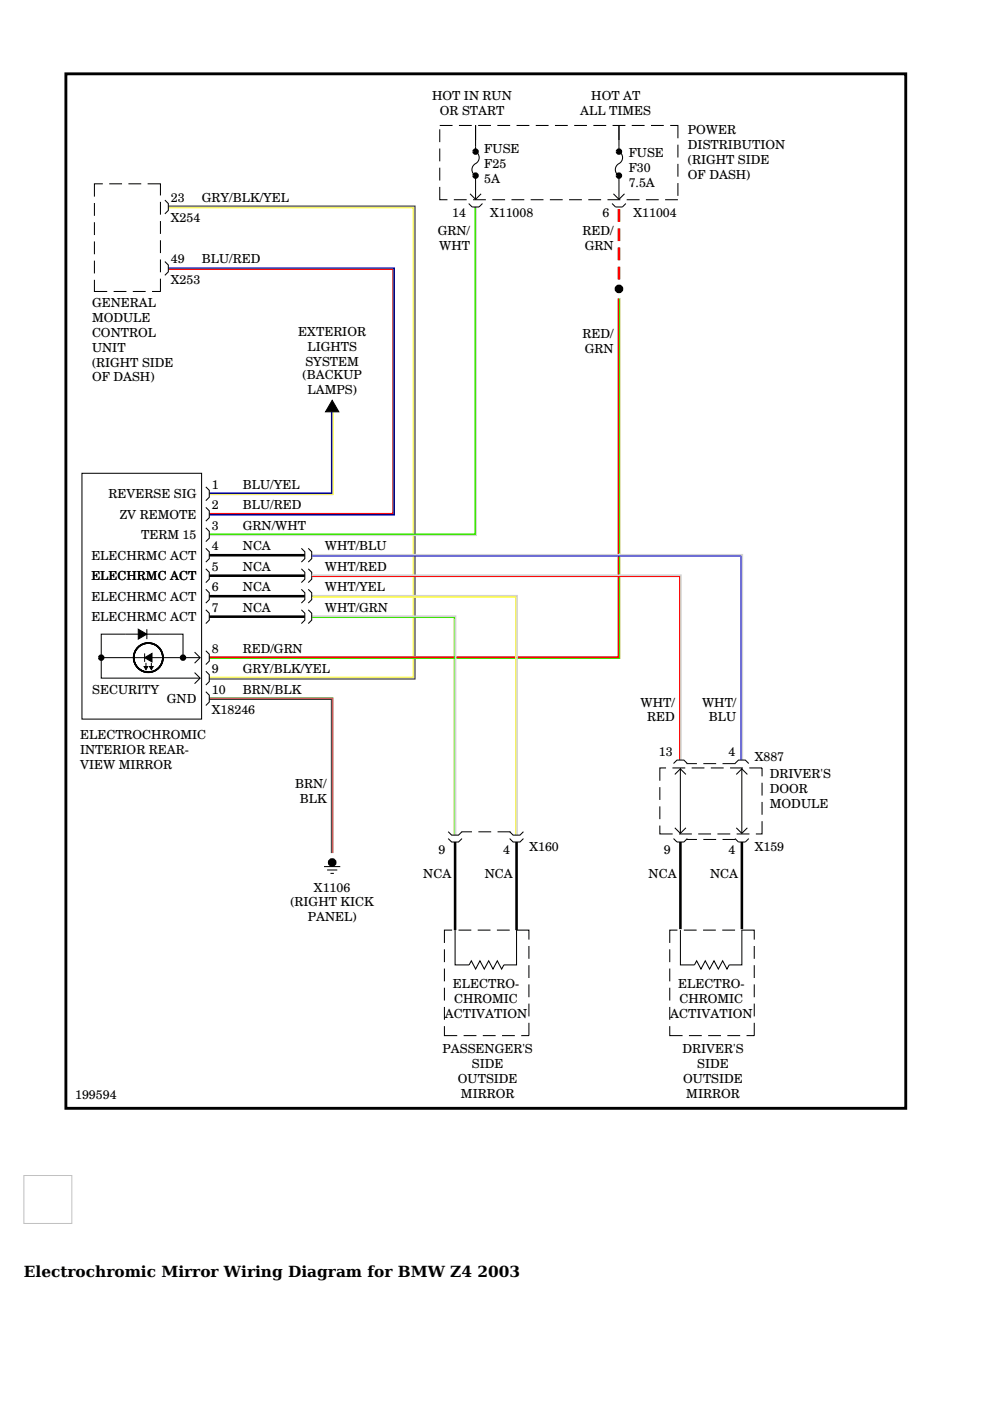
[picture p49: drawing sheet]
<svg xmlns="http://www.w3.org/2000/svg" width="210mm" height="297mm" viewBox="0 0 210 297" stroke-linecap="round" stroke-linejoin="round" font-family="sans-serif">
<defs><g id="words">
<g font-size="3.3">
<text x="5.1" y="270.8">Electrochromic Mirror Wiring Diagram for BMW Z4</text>
<text x="101.2" y="270.8">2003</text>
</g>
<g font-size="2.6">
<text x="91.6" y="21.3">HOT IN RUN</text>
<text x="125.4" y="21.3">HOT AT</text>
<text x="93.3" y="24.5">OR START</text>
<text x="123" y="24.5">ALL TIMES</text>
<text x="145.9" y="28.5">POWER</text>
<text x="102.7" y="32.4">FUSE</text>
<text x="102.7" y="35.6">F25</text>
<text x="133.3" y="33.2">FUSE</text>
<text x="145.9" y="31.6">DISTRIBUTION</text>
<text x="145.9" y="34.8">(RIGHT SIDE</text>
<text x="102.7" y="38.8">5A</text>
<text x="133.3" y="39.5">7.5A</text>
<text x="133.3" y="36.4">F30</text>
<text x="145.9" y="38">OF DASH)</text>
<text x="36.2" y="47.1">X254</text>
<text x="36.2" y="42.8">23</text>
<text x="42.8" y="42.8">GRY/BLK/YEL</text>
<text x="95.9" y="46">14</text>
<text x="103.9" y="46">X11008</text>
<text x="127.7" y="46">6</text>
<text x="134.3" y="46">X11004</text>
<text x="92.8" y="49.9">GRN/</text>
<text x="93.1" y="53.1">WHT</text>
<text x="123.5" y="49.9">RED/</text>
<text x="124" y="53.1">GRN</text>
<text x="36.2" y="55.8">49</text>
<text x="42.8" y="55.8">BLU/RED</text>
<text x="19.5" y="65.2">GENERAL</text>
<text x="36.2" y="60.2">X253</text>
<text x="19.5" y="68.4">MODULE</text>
<text x="19.5" y="71.5">CONTROL</text>
<text x="63.2" y="71.2">EXTERIOR</text>
<text x="123.5" y="71.6">RED/</text>
<text x="19.5" y="74.7">UNIT</text>
<text x="19.5" y="77.7">(RIGHT SIDE</text>
<text x="64.8" y="77.5">SYSTEM</text>
<text x="65.2" y="74.4">LIGHTS</text>
<text x="124" y="74.8">GRN</text>
<text x="19.5" y="80.9">OF DASH)</text>
<text x="64.1" y="80.4">(BACKUP</text>
<text x="65.2" y="83.6">LAMPS)</text>
<text x="23" y="105.7">REVERSE SIG</text>
<text x="44.9" y="107.9">2</text>
<text x="44.9" y="103.6">1</text>
<text x="51.5" y="107.9">BLU/RED</text>
<text x="51.5" y="103.6">BLU/YEL</text>
<text x="25.4" y="110">ZV REMOTE</text>
<text x="44.9" y="112.3">3</text>
<text x="51.5" y="112.3">GRN/WHT</text>
<text x="19.4" y="118.7">ELECHRMC ACT</text>
<text x="29.9" y="114.4">TERM 15</text>
<text x="44.9" y="116.6">4</text>
<text x="51.5" y="116.6">NCA</text>
<text x="68.9" y="116.6">WHT/BLU</text>
<text x="19.4" y="123">ELECHRMC ACT</text>
<text x="44.9" y="125.3">6</text>
<text x="44.9" y="121">5</text>
<text x="51.5" y="121">NCA</text>
<text x="51.5" y="125.3">NCA</text>
<text x="68.9" y="121">WHT/RED</text>
<text x="68.9" y="125.3">WHT/YEL</text>
<text x="19.4" y="127.4">ELECHRMC ACT</text>
<text x="19.4" y="131.7">ELECHRMC ACT</text>
<text x="44.9" y="129.7">7</text>
<text x="51.5" y="129.7">NCA</text>
<text x="68.9" y="129.7">WHT/GRN</text>
<text x="44.9" y="138.3">8</text>
<text x="44.9" y="142.7">9</text>
<text x="51.5" y="142.7">GRY/BLK/YEL</text>
<text x="51.5" y="138.3">RED/GRN</text>
<text x="19.5" y="147">SECURITY</text>
<text x="35.4" y="149.1">GND</text>
<text x="44.9" y="147">10</text>
<text x="51.5" y="147">BRN/BLK</text>
<text x="135.8" y="149.8">WHT/</text>
<text x="148.9" y="149.8">WHT/</text>
<text x="44.9" y="151.4">X18246</text>
<text x="137.2" y="153">RED</text>
<text x="150.3" y="153">BLU</text>
<text x="17" y="159.8">INTERIOR REAR-</text>
<text x="17" y="156.6">ELECTROCHROMIC</text>
<text x="139.7" y="160.4">13</text>
<text x="154.5" y="160.4">4</text>
<text x="160" y="161.3">X887</text>
<text x="17" y="163">VIEW MIRROR</text>
<text x="62.6" y="167.2">BRN/</text>
<text x="163.2" y="165">DRIVER'S</text>
<text x="63.6" y="170.3">BLK</text>
<text x="163.2" y="168.2">DOOR</text>
<text x="163.2" y="171.3">MODULE</text>
<text x="93" y="181">9</text>
<text x="106.7" y="181">4</text>
<text x="112.2" y="180.4">X160</text>
<text x="140.7" y="181">9</text>
<text x="154.5" y="181">4</text>
<text x="160" y="180.4">X159</text>
<text x="66.6" y="189.2">X1106</text>
<text x="89.7" y="186.2">NCA</text>
<text x="102.8" y="186.2">NCA</text>
<text x="137.5" y="186.2">NCA</text>
<text x="150.5" y="186.2">NCA</text>
<text x="61.6" y="192.1">(RIGHT KICK</text>
<text x="65.2" y="195.3">PANEL)</text>
<text x="96" y="209.5">ELECTRO-</text>
<text x="143.8" y="209.5">ELECTRO-</text>
<text x="94.3" y="215.8">ACTIVATION</text>
<text x="96.3" y="212.6">CHROMIC</text>
<text x="142.1" y="215.8">ACTIVATION</text>
<text x="144" y="212.6">CHROMIC</text>
<text x="93.8" y="223.3">PASSENGER'S</text>
<text x="100.1" y="226.5">SIDE</text>
<text x="144.7" y="223.3">DRIVER'S</text>
<text x="147.8" y="226.5">SIDE</text>
<text x="15.9" y="233">199594</text>
<text x="97.1" y="229.6">OUTSIDE</text>
<text x="97.7" y="232.8">MIRROR</text>
<text x="144.8" y="229.6">OUTSIDE</text>
<text x="145.5" y="232.8">MIRROR</text>
</g>
</g></defs>
<g fill="none" stroke="#000" stroke-width=".22">
<path d="M21.8 39h-1.8v2.7M23.2 39h2.7M27.2 39h2.7M31.3 39h2.7v2.4M93.2 39.6v2.7h1.7M93.2 26.6h2.8M93.2 27.4v2.7M93.2 31.5v2.7M93.2 35.6v2.7M97.3 26.6h2.7M100.8 26.5v5.6a1.52 1.52 0 0 1 .8 1.5 1.52 1.52 0 0 1-1.1 1.3 1.44 1.44 0 0 0 .3 2.3v5M101.4 26.6h2.7"/>
<path d="M105.5 26.6h2.7M109.5 26.6h2.7M113.6 26.6h2.7M117.7 26.6h2.7M121.7 26.6h2.8M125.8 26.6h2.7M129.9 26.6h2.7M131.2 26.5v5.6a1.52 1.52 0 0 1 .8 1.5 1.52 1.52 0 0 1-1.1 1.3 1.44 1.44 0 0 0 .3 2.3v5M134 26.6h2.7M138 26.6h2.7M142.1 26.6h1.6v2.7M143.7 30.7v2.7"/>
<path d="M143.7 34.7v2.8M143.7 38.8v2.7M20 59.3v2.5h2.7M20 43v2.8M20 47.1v2.7M20 51.2v2.7M20 55.3v2.7M34 42.8v2.7M34 46.9v2.7M34 50.9v2.8M34 55v2.7M34 59.1v2.7h-1.8"/>
<path d="M35 55.5l.7 .7v1.4l-.7 .8M35 42.4l.7 .8v1.4l-.7 .7M96.2 42.3h2.7M99.4 43.2l.7 .7h1.5l.7-.7M99.7 41.1l1.1 1.2 1.2-1.2M100.3 42.3h2.7M104.4 42.3h2.7M108.4 42.3h2.8M112.5 42.3h2.7M116.6 42.3h2.7M120.7 42.3h2.7M124.7 42.3h2.7"/>
<path d="M128.8 42.3h2.7M129.8 43.2l.7 .7h1.5l.7-.7M130.1 41.1l1.1 1.2 1.2-1.2M132.9 42.3h2.7M136.9 42.3h2.8M141 42.3h2.7M24.1 61.8h2.7M28.2 61.8h2.7M17.4 100.3h25.3v52.2h-25.3zM43.6 116.3l.8 .7v1.4l-.8 .8M43.6 111.9l.8 .7v1.5l-.8 .7M43.6 107.6l.8 .7v1.5l-.8 .7"/>
<path d="M43.6 103.2l.8 .8v1.4l-.8 .7M63.9 116.3l.7 .7v1.4l-.7 .8M65.4 116.3l.7 .7v1.4l-.7 .8M21.5 139.4v-4.9h17.3v4.9M28.4 139.4h-6.9v4.4h20.9M31.1 133.4v2.1M34.6 139.4h7.8M41.3 138.3l1.1 1.1-1.1 1.2M43.6 124.9l.8 .8v1.4l-.8 .8M43.6 138l.8 .7v1.5l-.8 .7M43.6 129.3l.8 .7v1.5l-.8 .7M43.6 120.6l.8 .7v1.5l-.8 .7"/>
<path d="M63.9 120.6l.7 .7v1.5l-.7 .7M63.9 129.3l.7 .7v1.5l-.7 .7M63.9 124.9l.7 .8v1.4l-.7 .8M65.4 120.6l.7 .7v1.5l-.7 .7M65.4 129.3l.7 .7v1.5l-.7 .7M65.4 124.9l.7 .8v1.4l-.7 .8M41.3 142.6l1.1 1.2-1.1 1.2M43.6 142.3l.8 .7v1.5l-.8 .7M43.6 146.7l.8 .7v1.5l-.8 .7M95 176.3l.8 .8h1.4l.7-.8M95 177.8l.8 .7h1.4l.7-.7M108.1 176.3l.7 .8h1.4l.8-.8"/>
<path d="M108.1 177.8l.7 .7h1.4l.8-.7M139.9 175v1.8h2.7M139.9 166.9v2.7M139.9 171v2.7M141.2 162.8h-1.3v2.7M142.6 162.8h2.7M142.8 161.9l.7-.7h1.5l.7 .7M142.8 177.8l.7 .7h1.5l.7-.7M143.1 175.5l1.2 1.2 1.1-1.2M143.1 164.2l1.2-1.2 1.1 1.2M144 176.8h2.7M144.3 162.8v13.9"/>
<path d="M146.6 162.8h2.8M148 176.8h2.8M150.7 162.8h2.7M152.1 176.8h2.7M154.8 162.8h2.7M155.8 161.9l.8-.7h1.4l.8 .7M155.8 177.8l.8 .7h1.4l.8-.7M156.1 164.2l1.2-1.2 1.2 1.2M156.1 175.5l1.2 1.2 1.2-1.2M156.2 176.8h2.7M157.3 162.8v13.9M158.9 162.8h2.7v1.8"/>
<path d="M161.6 174.1v2.7h-1.3M161.6 166v2.7M161.6 170v2.7M68.7 183.7h3.4M69.4 184.5h2.1M70.1 185.2h.7M95.9 197.2h-1.7v2.7M96.5 197.2v7.4h3l.4-.9 .9 1.8 1-1.8 .9 1.8 .9-1.8 .9 1.8 .9-1.8 1 1.8 .4-.9h2.7v-7.4M97.2 197.2h2.7M101.3 197.2h2.7M105.4 197.2h2.7M109.4 197.2h2.7v2"/>
<path d="M143.6 197.2h-1.6v2.7M144.3 197.2v7.4h2.9l.5-.9 .9 1.8 .9-1.8 1 1.8 .9-1.8 .9 1.8 .9-1.8 .9 1.8 .5-.9h2.7v-7.4M145 197.2h2.7M149.1 197.2h2.7M153.1 197.2h2.7M157.2 197.2h2.7v2M94.2 217.6v2h2.7M94.2 201.3v2.7M94.2 205.3v2.8M94.2 209.4v2.7M94.2 213.5v2.7M98.3 219.6h2.7"/>
<path d="M102.4 219.6h2.7M106.4 219.6h2.8M112.1 216.9v2.7h-1.6M112.1 200.6v2.7M112.1 204.6v2.8M112.1 208.7v2.7M112.1 212.8v2.7M142 217.6v2h2.7M142 201.3v2.7M142 205.3v2.8M142 209.4v2.7M142 213.5v2.7"/>
<path d="M146.1 219.6h2.7M150.1 219.6h2.8M154.2 219.6h2.7M159.9 200.6v2.7M159.9 204.6v2.8M159.9 208.7v2.7M159.9 212.8v2.7M159.9 216.9v2.7h-1.6"/>
</g>
<path d="M14 15.7h178v219.3h-178z" fill="none" stroke="#000" stroke-width=".61" stroke-linecap="butt"/>
<g fill="none" stroke="#000" stroke-width=".91" stroke-linecap="butt">
<circle cx="131.2" cy="61.3" r=".46"/>
<circle cx="70.4" cy="182.9" r=".46"/>
</g>
<path d="M131.2 44.3v2.7M131.2 48.4v2.7M131.2 52.5v2.7M131.2 56.5v2.8" fill="none" stroke="#f00" stroke-width=".54"/>
<path d="M35.7 43.9h52.1v99.9h-43.4" fill="none" stroke="#afafaf" stroke-width=".26"/>
<path d="M44.4 117.7h20.2M44.4 126.4h20.2M44.4 130.7h20.2M44.4 122.1h20.2M96.5 178.5v18.7M109.5 178.5v18.7M144.3 178.5v18.5M157.3 178.5v18.5" fill="none" stroke="#000" stroke-width=".54"/>
<g fill="none" stroke="#000" stroke-width=".21">
<path d="M70.4 84.9l1.4 2.4h-2.8zM28.3 139.4h6.3M29.3 133.4l1.8 1.1-1.8 1zM30.7 139.4l1.5-.9v1.8zM30.7 138.5v1.8M30.6 141.3h.7l-.3 .7zM30.9 140.5v.8M31.7 141.3h.8l-.4 .7zM32.1 140.5v.8M97.9 176.4h2.2M101.4 176.4h2.7M105.5 176.4h2.7"/>
<path d="M145.6 161.9h2.2M145.6 178h2.2M149.1 161.9h2.7M149.1 178h2.7M153.2 161.9h2.7M153.2 178h2.7"/>
<circle cx="31.4" cy="139.4" r="3.2"/>
<circle cx="31.4" cy="139.4" r="3.1"/>
<circle cx="31.4" cy="139.4" r="3"/>
</g>
<path d="M35.7 43.7h52.3v100.3h-43.6M44.4 148.3h25.9v32.6" fill="none" stroke="#323232" stroke-width=".21"/>
<path d="M35.7 44.1h51.9v99.5h-43.2M70.6 87.3v17.6h-26.2M66.1 126.6h43.2v50.5" fill="none" stroke="#ff0" stroke-width=".21"/>
<path d="M35.7 56.8h47.9v52.3h-39.2M70.3 87.3v17.3h-25.9" fill="none" stroke="#00f" stroke-width=".36"/>
<path d="M35.7 57.1h47.6v51.8h-38.9M66.1 122.2h78v39" fill="none" stroke="#f00" stroke-width=".21"/>
<path d="M100.7 43.9v69.4h-56.3" fill="none" stroke="#39e500" stroke-width=".36"/>
<path d="M101 43.9v69.7h-56.6" fill="none" stroke="#d2d2d2" stroke-width=".21"/>
<path d="M131.1 63.3v76h-86.7" fill="none" stroke="#f00" stroke-width=".36"/>
<path d="M131.4 63.3v76.3h-87M66.1 130.9h30.2v46.2" fill="none" stroke="#39e500" stroke-width=".21"/>
<path d="M44.4 148h26.1v32.9" fill="none" stroke="#b28600" stroke-width=".36"/>
<path d="M66.1 117.6h91.3v43.6M66.1 122h78.3v39.2M66.1 126.3h43.5v50.8M66.1 130.7h30.5v46.4" fill="none" stroke="#d2d2d2" stroke-width=".36"/>
<path d="M66.1 117.9h91v43.3" fill="none" stroke="#00f" stroke-width=".21"/>
<g fill="none" stroke="#000" stroke-width=".68" stroke-linecap="butt">
<circle cx="100.8" cy="37.2" r=".34"/>
<circle cx="100.8" cy="32.1" r=".34"/>
<circle cx="131.2" cy="37.2" r=".34"/>
<circle cx="131.2" cy="32.1" r=".34"/>
<circle cx="21.5" cy="139.4" r=".34"/>
<circle cx="38.8" cy="139.4" r=".34"/>
</g>
<path d="M70.4 84.9l1.4 2.4h-2.8zM29.3 133.4l1.8 1.1-1.8 1zM30.6 141.3h.7l-.3 .7zM31.7 141.3h.8l-.4 .7zM30.7 139.4l1.5-.9v1.8z" fill="#000"/>
<path d="M5.1 249.2h10.1v10.2h-10.1z" fill="none" stroke="#c0c0c0" stroke-width=".21"/>
<use href="#words"/>
</svg>
